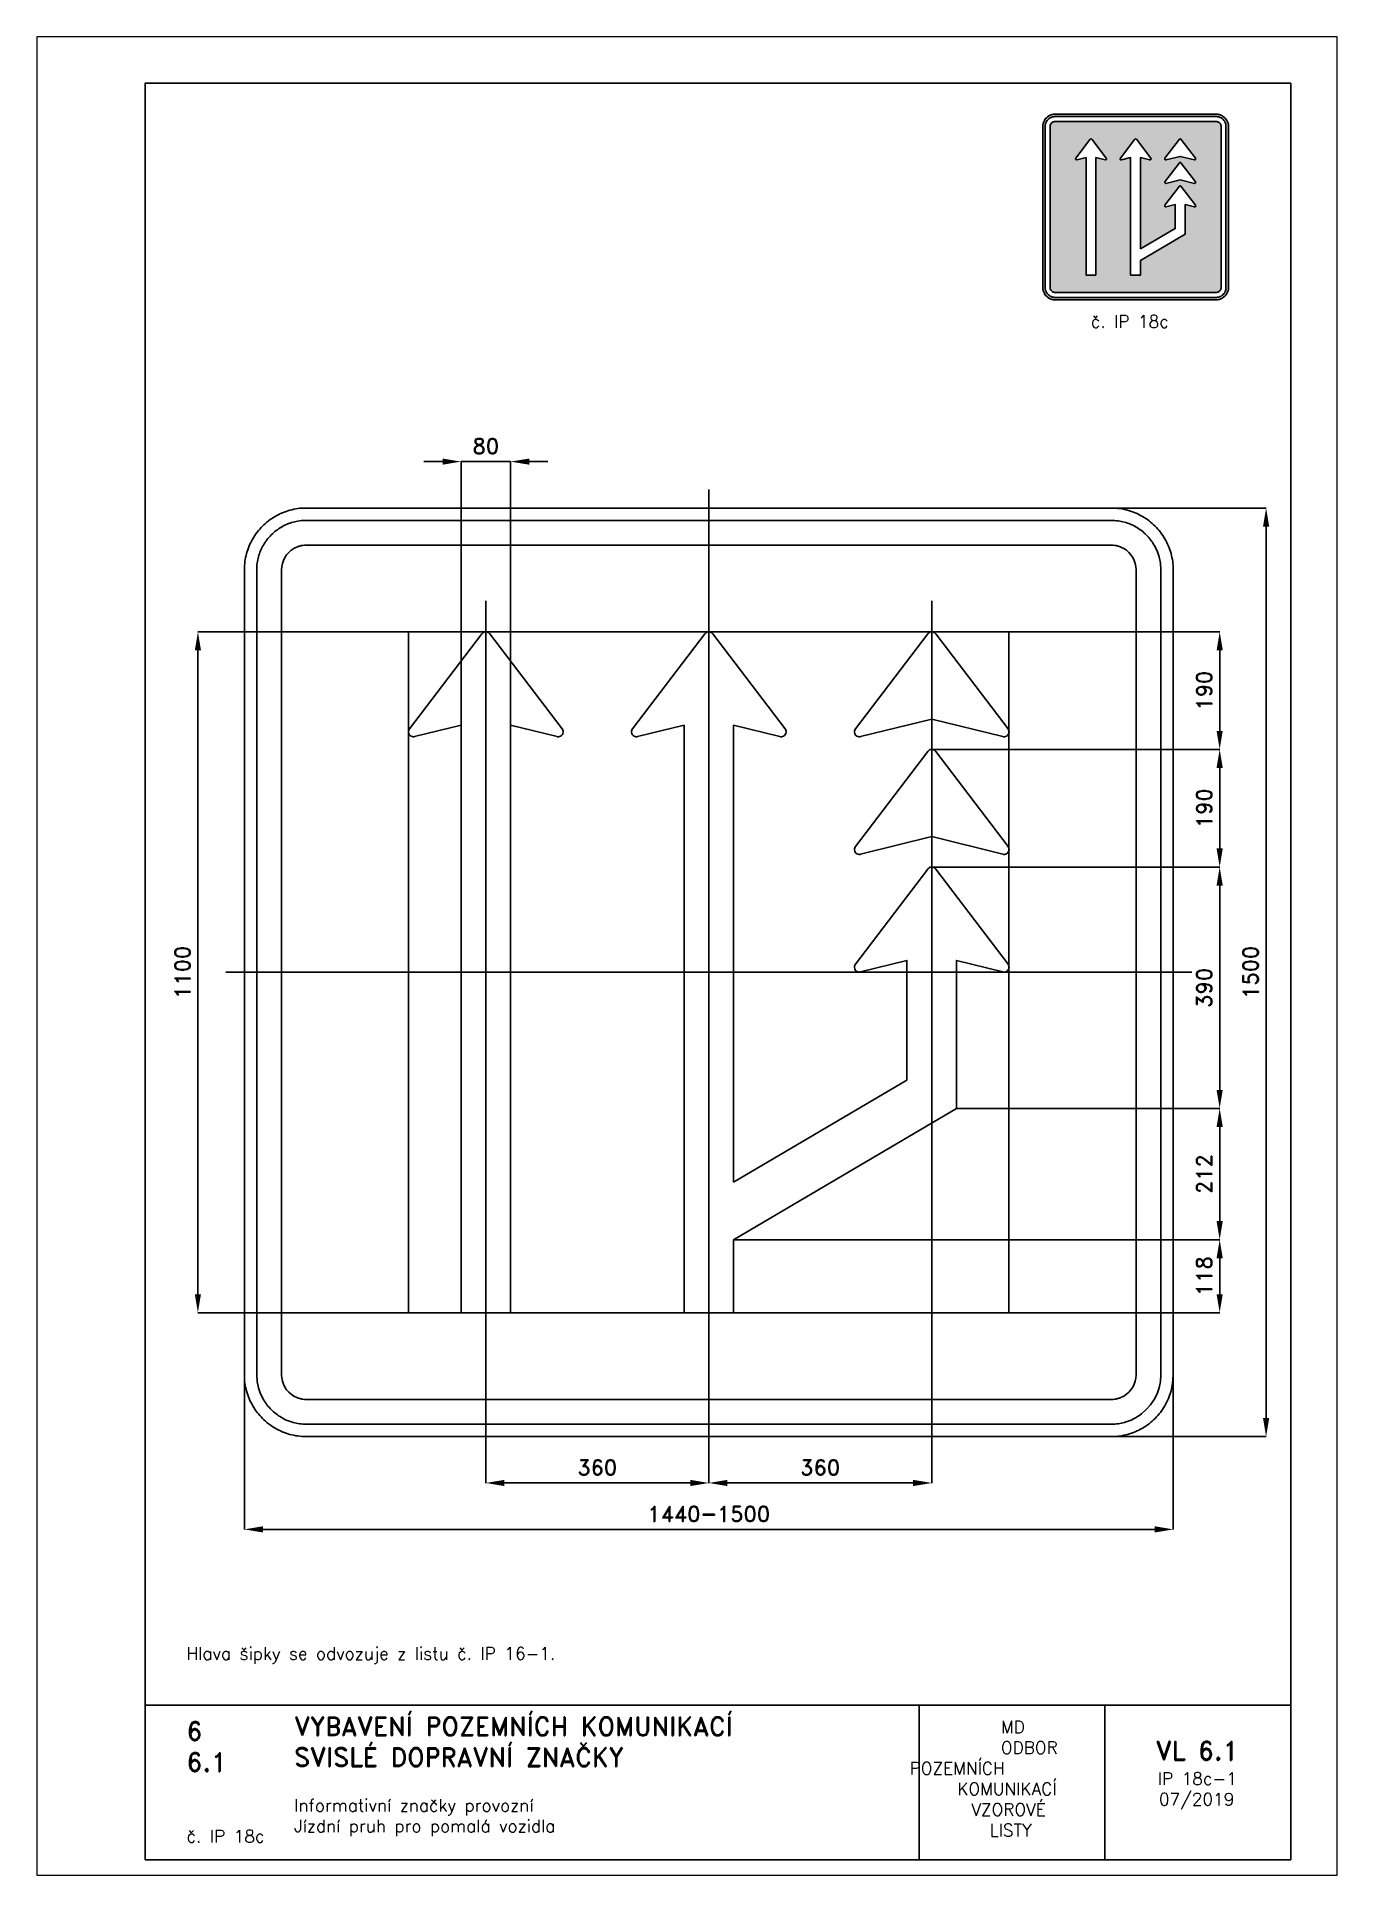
# Paper-space layout 'IP 18c-1' of a CAD drawing. Header units: millimetres. Extents: x 0 to 210, y 0 to 297.
# The model-space entities are those that its viewports show. They can reach past a viewport. Long polylines and large blocks are cut down to what shows.
import ezdxf

# ---------------------------------------------------------------- set-up
doc = ezdxf.new("R2010")
doc.units = ezdxf.units.MM
doc.header["$LTSCALE"] = 5
doc.linetypes.add('ČERCHOVANÁX2', pattern=[2, 1, -0.5, 0, -0.5])
doc.linetypes.add('ČÁRKOVANÁX2', pattern=[1.5, 1, -0.5])
for name, color, linetype in [('Kóty', 2, 'Continuous'), ('Rozpiska', 7, 'Continuous'), ('Značka', 7, 'Continuous')]:
    doc.layers.add(name, color=color, linetype=linetype)
doc.layers.add('Rámeček', color=6, linetype='Continuous', plot=False)
doc.styles.get("Standard").update_dxf_attribs({"font": 'romand.shx', "height": 25})
doc.dimstyles.get("Standard").update_dxf_attribs({"dimtxt": 25, "dimasz": 30, "dimexe": 0.18, "dimexo": 0.0625, "dimgap": 12.5, "dimtad": 1, "dimdec": 0, "dimzin": 0, "dimdsep": 46, "dimtxsty": 'Standard', "dimcen": 0.09, "dimadec": 0, "dimazin": 0, "dimtfac": 1, "dimtdec": 0, "dimtofl": 0, "dimtmove": 0, "dimatfit": 3, "dimfxl": 1, "dimtolj": 1, "dimtzin": 0, "dimarcsym": 0})

psp = doc.layouts.new('IP 18c-1')

# ---------------------------------------------------------------- texts
at = {"layer": 'Rozpiska', "color": 7, "attachment_point": 1}
for s, width, gutter_width, heights, insert, char_height in [('\\pi7.7619;č. IP 18c', 30, 125, [0], (162.44, 252), 2), ('\\P{\\H1.83333x; }\\PHlava šipky se odvozuje z listu č. IP 16-1.{\\H1.55556x; }', 155.5011, 100, [0], (24.17, 43.49), 2), ('6', 149.0422, 100, [0], (24.17, 24.77), 3), ('{\\C6;VYBAVENÍ POZEMNÍCH KOMUNIKACÍ\\P}SVISLÉ DOPRAVNÍ ZNAČKY{\\H1.34524x; }', 149.0422, 100, [0], (41.56, 25.56), 3), ('\\pi14.7414;{\\C6;MD\\P\\pi2.36044;}ODBOR POZEMNÍCH{\\H1.57143x; }\\P\\pi7.69378;KOMUNIKACÍ{\\H1.5x; }\\P\\pi9.97949;{\\C6;VZOROVÉ\\H1.47619x; \\H0.67742x;\\P\\pi12.93187;LISTY\\H1.26984x; }', 33.1018, 100, [0], (140.95, 24.95), 2), ('\\pi1.03113;{\\H1.5x;\\C6;VL 6.1\\P\\pi1.36443;\\H0.66667x;IP 18c-1\\H1.66666x; \\H0.6x;\\P\\pi1.5549;07/2019\\H1.80159x; }', 16.0623, 100, [0], (179.66, 21.61), 2), ('6.1', 149.0422, 100, [0], (24.17, 19.78), 3), ('{\\C6;Informativní značky provozní\\P}Jízdní pruh pro pomalá vozidla{\\H1.83333x; }', 149.0422, 100, [0], (41.56, 12.29), 2), ('{\\C6;č. IP 18c}', 18.3305, 100, [2.67], (24.18, 7.3), 2)]:
    psp.add_mtext_dynamic_manual_height_columns(s, width=width, gutter_width=gutter_width, heights=heights, dxfattribs=dict(at, insert=insert, char_height=char_height))

msp = doc.modelspace()

# ---------------------------------------------------------------- blocks, each defined once
blk = doc.blocks.new('*D0')
at = {"layer": 'Defpoints', "color": 0, "transparency": 16777216}
for p in [(-360, -600), (0, -780.0625), (0, -825)]:
    blk.add_point(p, dxfattribs=at)
at = {"layer": 'Kóty', "color": 0, "lineweight": -2, "transparency": 16777216}
for p, q in [((-360, -600.0625), (-360, -825.18)), ((0, -780.125), (0, -825.18)), ((-330, -825), (-30, -825))]:
    blk.add_line(p, q, dxfattribs=at)
at = {"layer": 'Kóty', "color": 0, "transparency": 16777216}
for points in [[(-330, -820), (-330, -830), (-360, -825)], [(-30, -820), (-30, -830), (0, -825)]]:
    blk.add_solid(points, dxfattribs=at)
at = {"layer": 'Kóty', "color": 0, "transparency": 16777216, "insert": (-180, -800), "char_height": 25, "attachment_point": 5}
blk.add_mtext('\\A1;360', dxfattribs=at)
blk = doc.blocks.new('*D1')
at = {"layer": 'Defpoints', "color": 0, "transparency": 16777216}
for p in [(360, -600), (0, -780), (0, -825)]:
    blk.add_point(p, dxfattribs=at)
at = {"layer": 'Kóty', "color": 0, "lineweight": -2, "transparency": 16777216}
for p, q in [((360, -600.0625), (360, -825.18)), ((0, -780.0625), (0, -825.18)), ((330, -825), (30, -825))]:
    blk.add_line(p, q, dxfattribs=at)
at = {"layer": 'Kóty', "color": 0, "transparency": 16777216}
for points in [[(30, -820), (30, -830), (0, -825)], [(330, -820), (330, -830), (360, -825)]]:
    blk.add_solid(points, dxfattribs=at)
at = {"layer": 'Kóty', "color": 0, "transparency": 16777216, "insert": (180, -800), "char_height": 25, "attachment_point": 5}
blk.add_mtext('\\A1;360', dxfattribs=at)
blk = doc.blocks.new('*D2')
at = {"layer": 'Defpoints', "color": 0, "transparency": 16777216}
for p in [(-750, -507.4), (750, -603.9), (750, -900)]:
    blk.add_point(p, dxfattribs=at)
at = {"layer": 'Kóty', "color": 0, "lineweight": -2, "transparency": 16777216}
for p, q in [((-750, -507.5), (-750, -900.2)), ((750, -603.9), (750, -900.2)), ((-720, -900), (720, -900))]:
    blk.add_line(p, q, dxfattribs=at)
at = {"layer": 'Kóty', "color": 0, "transparency": 16777216}
for points in [[(-720, -895), (-720, -905), (-750, -900)], [(720, -895), (720, -905), (750, -900)]]:
    blk.add_solid(points, dxfattribs=at)
at = {"layer": 'Kóty', "color": 0, "transparency": 16777216, "insert": (0, -875), "char_height": 25, "attachment_point": 5}
blk.add_mtext('\\A1;1440-1500', dxfattribs=at)
blk = doc.blocks.new('*D3')
at = {"layer": 'Defpoints', "color": 0, "transparency": 16777216}
for p in [(-825, 550), (-484.79, 550), (-484.8, -550)]:
    blk.add_point(p, dxfattribs=at)
at = {"layer": 'Kóty', "color": 0, "lineweight": -2, "transparency": 16777216}
for p, q in [((-484.8525, 550), (-825.18, 550)), ((-825, -520), (-825, 520)), ((-484.8625, -550), (-825.18, -550))]:
    blk.add_line(p, q, dxfattribs=at)
at = {"layer": 'Kóty', "color": 0, "transparency": 16777216}
for points in [[(-830, 520), (-820, 520), (-825, 550)], [(-830, -520), (-820, -520), (-825, -550)]]:
    blk.add_solid(points, dxfattribs=at)
at = {"layer": 'Kóty', "color": 0, "transparency": 16777216, "insert": (-850, 0), "char_height": 25, "attachment_point": 5, "rotation": 90}
blk.add_mtext('\\A1;1100', dxfattribs=at)
blk = doc.blocks.new('*D4')
at = {"layer": 'Defpoints', "color": 0, "transparency": 16777216}
for p in [(609.8, 750), (900, 750), (613.8, -750)]:
    blk.add_point(p, dxfattribs=at)
at = {"layer": 'Kóty', "color": 0, "lineweight": -2, "transparency": 16777216}
for p, q in [((609.8, 750), (900.2, 750)), ((900, -720), (900, 720)), ((613.8, -750), (900.2, -750))]:
    blk.add_line(p, q, dxfattribs=at)
at = {"layer": 'Kóty', "color": 0, "transparency": 16777216}
for points in [[(895, 720), (905, 720), (900, 750)], [(895, -720), (905, -720), (900, -750)]]:
    blk.add_solid(points, dxfattribs=at)
at = {"layer": 'Kóty', "color": 0, "transparency": 16777216, "insert": (875, 0), "char_height": 25, "attachment_point": 5, "rotation": 90}
blk.add_mtext('\\A1;1500', dxfattribs=at)
blk = doc.blocks.new('*D5')
at = {"layer": 'Defpoints', "color": 0, "transparency": 16777216}
for p in [(-320, 825), (-400, 399.21), (-320, 399.21)]:
    blk.add_point(p, dxfattribs=at)
at = {"layer": 'Kóty', "color": 0, "lineweight": -2, "transparency": 16777216}
for p, q in [((-430, 825), (-460, 825)), ((-400, 399.2725), (-400, 825.18)), ((-320, 399.2725), (-320, 825.18)), ((-290, 825), (-260, 825))]:
    blk.add_line(p, q, dxfattribs=at)
at = {"layer": 'Kóty', "color": 0, "transparency": 16777216}
for points in [[(-430, 830), (-430, 820), (-400, 825)], [(-290, 830), (-290, 820), (-320, 825)]]:
    blk.add_solid(points, dxfattribs=at)
at = {"layer": 'Kóty', "color": 0, "transparency": 16777216, "insert": (-360, 850), "char_height": 25, "attachment_point": 5}
blk.add_mtext('\\A1;80', dxfattribs=at)
blk = doc.blocks.new('*D6')
at = {"layer": 'Defpoints', "color": 0, "transparency": 16777216}
for p in [(484.8, 550), (360, 360), (825, 360)]:
    blk.add_point(p, dxfattribs=at)
at = {"layer": 'Kóty', "color": 0, "lineweight": -2, "transparency": 16777216}
for p, q in [((484.8625, 550), (825.18, 550)), ((825, 520), (825, 390)), ((360.0625, 360), (825.18, 360))]:
    blk.add_line(p, q, dxfattribs=at)
at = {"layer": 'Kóty', "color": 0, "transparency": 16777216}
for points in [[(820, 520), (830, 520), (825, 550)], [(820, 390), (830, 390), (825, 360)]]:
    blk.add_solid(points, dxfattribs=at)
at = {"layer": 'Kóty', "color": 0, "transparency": 16777216, "insert": (800, 455), "char_height": 25, "attachment_point": 5, "rotation": 90}
blk.add_mtext('\\A1;190', dxfattribs=at)
blk = doc.blocks.new('*D7')
at = {"layer": 'Defpoints', "color": 0, "transparency": 16777216}
for p in [(410.1, 360), (360, 170), (825, 170)]:
    blk.add_point(p, dxfattribs=at)
at = {"layer": 'Kóty', "color": 0, "lineweight": -2, "transparency": 16777216}
for p, q in [((410.1, 360), (825.2, 360)), ((825, 330), (825, 200)), ((360.1, 170), (825.2, 170))]:
    blk.add_line(p, q, dxfattribs=at)
at = {"layer": 'Kóty', "color": 0, "transparency": 16777216}
for points in [[(820, 330), (830, 330), (825, 360)], [(820, 200), (830, 200), (825, 170)]]:
    blk.add_solid(points, dxfattribs=at)
at = {"layer": 'Kóty', "color": 0, "transparency": 16777216, "insert": (800, 265), "char_height": 25, "attachment_point": 5, "rotation": 90}
blk.add_mtext('\\A1;190', dxfattribs=at)
blk = doc.blocks.new('*D8')
at = {"layer": 'Defpoints', "color": 0, "transparency": 16777216}
for p in [(433.3, 170), (400.1, -220), (825, -220)]:
    blk.add_point(p, dxfattribs=at)
at = {"layer": 'Kóty', "color": 0, "lineweight": -2, "transparency": 16777216}
for p, q in [((433.4, 170), (825.2, 170)), ((825, 140), (825, -190)), ((400.1, -220), (825.2, -220))]:
    blk.add_line(p, q, dxfattribs=at)
at = {"layer": 'Kóty', "color": 0, "transparency": 16777216}
for points in [[(820, 140), (830, 140), (825, 170)], [(820, -190), (830, -190), (825, -220)]]:
    blk.add_solid(points, dxfattribs=at)
at = {"layer": 'Kóty', "color": 0, "transparency": 16777216, "insert": (800, -25), "char_height": 25, "attachment_point": 5, "rotation": 90}
blk.add_mtext('\\A1;390', dxfattribs=at)
blk = doc.blocks.new('*D9')
at = {"layer": 'Defpoints', "color": 0, "transparency": 16777216}
for p in [(400, -220), (40, -432), (825, -432)]:
    blk.add_point(p, dxfattribs=at)
at = {"layer": 'Kóty', "color": 0, "lineweight": -2, "transparency": 16777216}
for p, q in [((400.0625, -220), (825.18, -220)), ((825, -250), (825, -402)), ((40.0625, -432), (825.18, -432))]:
    blk.add_line(p, q, dxfattribs=at)
at = {"layer": 'Kóty', "color": 0, "transparency": 16777216}
for points in [[(820, -250), (830, -250), (825, -220)], [(820, -402), (830, -402), (825, -432)]]:
    blk.add_solid(points, dxfattribs=at)
at = {"layer": 'Kóty', "color": 0, "transparency": 16777216, "insert": (800, -326), "char_height": 25, "attachment_point": 5, "rotation": 90}
blk.add_mtext('\\A1;212', dxfattribs=at)
blk = doc.blocks.new('*D10')
at = {"layer": 'Defpoints', "color": 0, "transparency": 16777216}
for p in [(40.0625, -432), (825, -432), (484.8, -550)]:
    blk.add_point(p, dxfattribs=at)
at = {"layer": 'Kóty', "color": 0, "lineweight": -2, "transparency": 16777216}
for p, q in [((40.125, -432), (825.18, -432)), ((825, -520), (825, -462)), ((484.8625, -550), (825.18, -550))]:
    blk.add_line(p, q, dxfattribs=at)
at = {"layer": 'Kóty', "color": 0, "transparency": 16777216}
for points in [[(820, -462), (830, -462), (825, -432)], [(820, -520), (830, -520), (825, -550)]]:
    blk.add_solid(points, dxfattribs=at)
at = {"layer": 'Kóty', "color": 0, "transparency": 16777216, "insert": (800, -491), "char_height": 25, "attachment_point": 5, "rotation": 90}
blk.add_mtext('\\A1;118', dxfattribs=at)

# ---------------------------------------------------------------- dimensions: what is measured, and where the dimension line sits
at = {"layer": 'Kóty'}
for base, p1, p2, picture, middle in [((-320, 825), (-400, 399.21), (-320, 399.21), '*D5', (-360, 850)), ((0, -825), (-360, -600), (0, -780.0625), '*D0', (-180, -800)), ((0, -825), (360, -600), (0, -780), '*D1', (180, -800))]:
    dim = msp.add_linear_dim(base=base, p1=p1, p2=p2, dimstyle='Standard', dxfattribs=at)
    dim.commit()
    dim.dimension.update_dxf_attribs({"geometry": picture, "text_midpoint": middle})
for base, p1, p2, picture, middle in [((900, 750), (613.7639, -750), (609.7605, 750), '*D4', (875, 0)), ((-825, 550), (-484.8, -550), (-484.79, 550), '*D3', (-850, 0)), ((825, 360), (484.8, 550), (360, 360), '*D6', (800, 455)), ((825, 170), (410.0766, 360), (360, 170), '*D7', (800, 265)), ((825, -220), (433.2947, 170), (400.0625, -220), '*D8', (800, -25)), ((825, -432), (400, -220), (40, -432), '*D9', (800, -326)), ((825, -432), (484.8, -550), (40.0625, -432), '*D10', (800, -491))]:
    dim = msp.add_linear_dim(base=base, p1=p1, p2=p2, angle=90, dimstyle='Standard', dxfattribs=at)
    dim.commit()
    dim.dimension.update_dxf_attribs({"geometry": picture, "text_midpoint": middle})
dim = msp.add_linear_dim(base=(750, -900), p1=(-750, -507.4144), p2=(750, -603.8615), text='1440-1500', dimstyle='Standard', dxfattribs=at)
dim.commit()
dim.dimension.update_dxf_attribs({"geometry": '*D2', "text_midpoint": (0, -875)})

# ---------------------------------------------------------------- linework, layer by layer
at = {"layer": 'Kóty'}
msp.add_lwpolyline([(-400, 825), (-320, 825)], dxfattribs=at)
at = {"layer": 'Značka', "color": 6, "linetype": 'ČERCHOVANÁX2', "ltscale": 5}
for points in [[(0, -780), (0, 780)], [(-360, -600), (-360, 600)], [(360, -600), (360, 600)], [(780, 0), (-780, 0)]]:
    msp.add_lwpolyline(points, dxfattribs=at)
at = {"layer": 'Značka', "color": 5}
for points in [[(-650, -750), (-650.39, -749.9988), (-650.79, -749.9969, -0.032183), (-663.7, -749.0925, -0.0354395), (-676.39, -746.4557, -0.036257), (-688.66, -742.3068, -0.0344302), (-700.23, -736.4713, -0.0337135), (-711, -729.2849, -0.034097), (-720.71, -720.7107, -0.0342145), (-729.29, -711.0064, -0.0342268), (-736.47, -700.2266, -0.0340428), (-742.27, -688.6512, -0.0334252), (-746.46, -676.3873, -0.0341747), (-749.14, -663.6918, -0.0367361), (-750, -650.785), (-750, -650.393), (-750, -650), (-750, 650), (-750, 650.39), (-750, 650.79, -0.0321975), (-749.09, 663.7, -0.0354674), (-746.46, 676.39, -0.0363203), (-742.31, 688.66, -0.0344709), (-736.47, 700.23, -0.0337211), (-729.29, 711, -0.0340992), (-720.71, 720.71, -0.0342018), (-711.01, 729.29, -0.0342246), (-700.23, 736.47, -0.0340515), (-688.65, 742.27, -0.0334153), (-676.39, 746.46, -0.0341236), (-663.69, 749.14, -0.0367442), (-650.79, 750), (-650.39, 750), (-650, 750), (650, 750), (650.39, 750), (650.79, 750, -0.0321821), (663.7, 749.09, -0.0354474), (676.39, 746.46, -0.0362719), (688.66, 742.31, -0.0344334), (700.23, 736.47, -0.0337229), (711, 729.28, -0.0340912), (720.71, 720.71, -0.0342207), (729.29, 711.01, -0.0342246), (736.47, 700.23, -0.0340384), (742.27, 688.65, -0.0334249), (746.46, 676.39, -0.034173), (749.14, 663.69, -0.0367364), (750, 650.79), (750, 650.39), (750, 650), (750, -650), (750, -650.393), (750, -650.785), (749.09, -663.6978), (746.46, -676.3873), (742.31, -688.6591), (736.47, -700.2266), (729.28, -711.0042, -0.0341063), (720.71, -720.7107, -0.0342027), (711.01, -729.2931, -0.034227), (700.23, -736.4713, -0.0340442), (688.65, -742.2651, -0.0334113), (676.39, -746.4557, -0.0341218), (663.69, -749.1355, -0.0367434), (650.79, -749.9969), (650.39, -749.9989), (650, -750), (-650, -750)], [(-650, -730), (-650.31, -729.9991), (-650.63, -729.9975, -0.0321839), (-660.96, -729.274, -0.035448), (-671.11, -727.1646, -0.0362817), (-680.93, -723.8454, -0.0344216), (-690.18, -719.1771, -0.0337453), (-698.8, -713.4279, -0.0341022), (-706.57, -706.5685, -0.034186), (-713.43, -698.8051, -0.0342028), (-719.18, -690.1812), (-723.81, -680.921), (-727.16, -671.1098), (-729.31, -660.9534), (-730, -650.628), (-730, -650.314), (-730, -650), (-730, 650), (-730, 650.31), (-730, 650.63, -0.0321794), (-729.27, 660.96, -0.0354889), (-727.16, 671.11, -0.0362814), (-723.85, 680.93, -0.0344198), (-719.18, 690.18, -0.033728), (-713.43, 698.8, -0.0340731), (-706.57, 706.57, -0.0342387), (-698.81, 713.43, -0.0341991), (-690.18, 719.18, -0.0340344), (-680.92, 723.81, -0.0334143), (-671.11, 727.16, -0.0341236), (-660.95, 729.31, -0.0367402), (-650.63, 730), (-650.31, 730), (-650, 730), (650, 730), (650.31, 730), (650.63, 730, -0.032183), (660.96, 729.27, -0.0354467), (671.11, 727.16, -0.0362744), (680.93, 723.85, -0.0344144), (690.18, 719.18, -0.033745), (698.8, 713.43, -0.0340968), (706.57, 706.57, -0.0341871), (713.43, 698.81, -0.0342063), (719.18, 690.18), (723.81, 680.92), (727.16, 671.11), (729.31, 660.95), (730, 650.63), (730, 650.31), (730, 650), (730, -650), (730, -650.314), (730, -650.628), (729.27, -660.9582), (727.16, -671.1098), (723.85, -680.9273), (719.18, -690.1812), (713.43, -698.8034), (706.57, -706.5685), (698.81, -713.4345, -0.0342057), (690.18, -719.1771, -0.0340314), (680.92, -723.8121, -0.0334215), (671.11, -727.1646, -0.0341218), (660.95, -729.3084, -0.0367439), (650.63, -729.9975), (650.31, -729.9991), (650, -730), (-650, -730)], [(-650, -690), (650, -690), (650.16, -689.9995), (650.31, -689.9988, 0.0321848), (655.48, -689.637, 0.0354594), (660.55, -688.5823, 0.0362767), (665.46, -686.9227), (670.09, -684.5885), (674.4, -681.714), (678.28, -678.2843), (681.72, -674.4026), (684.59, -670.0906), (686.91, -665.4605), (688.58, -660.5549), (689.65, -655.4767), (690, -650.314), (690, -650.157), (690, -650), (690, 650), (690, 650.16), (690, 650.31), (689.64, 655.48), (688.58, 660.55), (686.92, 665.46), (684.59, 670.09), (681.71, 674.4), (678.28, 678.28), (674.4, 681.72), (670.09, 684.59), (665.46, 686.91, 0.0334086), (660.55, 688.58, 0.0341855), (655.48, 689.65, 0.0367465), (650.31, 690), (650.16, 690), (650, 690), (-650, 690), (-650.16, 690), (-650.31, 690, 0.0321848), (-655.48, 689.64, 0.0354579), (-660.55, 688.58, 0.0362712), (-665.46, 686.92, 0.0343823), (-670.09, 684.59, 0.0336505), (-674.4, 681.71), (-678.28, 678.28), (-681.72, 674.4), (-684.59, 670.09), (-686.91, 665.46), (-688.58, 660.55), (-689.65, 655.48), (-690, 650.31), (-690, 650.16), (-690, 650), (-690, -650), (-690, -650.157), (-690, -650.314), (-689.64, -655.4791), (-688.58, -660.5549), (-686.92, -665.4636), (-684.59, -670.0906), (-681.71, -674.4017), (-678.28, -678.2843), (-674.4, -681.7172), (-670.09, -684.5885), (-665.46, -686.9061, 0.0334044), (-660.55, -688.5823, 0.0341611), (-655.48, -689.6542, 0.0367494), (-650.31, -689.9988), (-650.16, -689.9996), (-650, -690)], [(-320, -550), (-400, -550), (-400, 375.21), (-400, 399.21), (-475, 380.66), (-475.4, 380.58), (-475.7, 380.51), (-477.3, 380.43), (-478.9, 380.68), (-480.7, 381.38), (-482.3, 382.54), (-483.6, 384.03), (-484.4, 385.8), (-484.9, 387.72), (-484.8, 389.68), (-484.4, 391.22), (-483.7, 392.62), (-483.5, 392.95), (-483.3, 393.27), (-366.4, 546.85), (-366.1, 547.13), (-365.9, 547.41), (-364.8, 548.4), (-363.6, 549.17), (-361.8, 549.8), (-360, 550, -0.0609936), (-358.2, 549.8), (-356.4, 549.17), (-355.2, 548.41), (-354.1, 547.41), (-353.9, 547.13), (-353.6, 546.85), (-236.7, 393.27), (-236.5, 392.95), (-236.3, 392.62), (-235.6, 391.21), (-235.2, 389.68), (-235.1, 387.72), (-235.6, 385.8), (-236.4, 384.03), (-237.7, 382.54), (-239.3, 381.39), (-241.1, 380.68), (-242.7, 380.42, -0.0574543), (-244.3, 380.51), (-244.6, 380.58), (-245, 380.66), (-320, 399.21), (-320, 375.21), (-320, -550)], [(40, -339.159), (320, -174.27), (320, -4.791), (320, 19.209), (245, 0.661), (244.6, 0.58), (244.3, 0.51), (242.7, 0.428), (241.1, 0.676), (239.3, 1.381), (237.7, 2.535), (236.4, 4.027), (235.6, 5.797), (235.1, 7.716), (235.2, 9.684), (235.6, 11.219), (236.3, 12.622), (236.5, 12.951), (236.7, 13.272), (353.6, 166.845), (353.9, 167.13), (354.1, 167.41), (355.2, 168.401), (356.4, 169.168), (358.2, 169.802), (360, 170, -0.0609936), (361.8, 169.799), (363.6, 169.168), (364.8, 168.406), (365.9, 167.41), (366.1, 167.131), (366.4, 166.845), (483.3, 13.272), (483.5, 12.95), (483.7, 12.622), (484.4, 11.214), (484.8, 9.684), (484.9, 7.718), (484.4, 5.797), (483.6, 4.026), (482.3, 2.535), (480.7, 1.386), (478.9, 0.676), (477.3, 0.42, -0.0574932), (475.7, 0.51), (475.4, 0.58), (475, 0.661), (400, 19.209), (400, -4.791), (400, -220), (40, -432), (40, -550), (-40, -550), (-40, 375.21), (-40, 399.21), (-115, 380.66), (-115.4, 380.58), (-115.7, 380.51), (-117.3, 380.43), (-118.9, 380.68), (-120.7, 381.38), (-122.3, 382.54), (-123.6, 384.03), (-124.4, 385.8), (-124.9, 387.72), (-124.8, 389.68), (-124.4, 391.22), (-123.7, 392.62), (-123.5, 392.95), (-123.3, 393.27), (-6.4, 546.85), (-6.1, 547.13), (-5.9, 547.41), (-4.8, 548.4), (-3.6, 549.17), (-1.8, 549.8), (0, 550, -0.0609936), (1.8, 549.8), (3.6, 549.17), (4.8, 548.41), (5.9, 547.41), (6.1, 547.13), (6.4, 546.85), (123.3, 393.27), (123.5, 392.95), (123.7, 392.62), (124.4, 391.21), (124.8, 389.68), (124.9, 387.72), (124.4, 385.8), (123.6, 384.03), (122.3, 382.54), (120.7, 381.39), (118.9, 380.68), (117.3, 380.42, -0.0574543), (115.7, 380.51), (115.4, 380.58), (115, 380.66), (40, 399.21), (40, 375.21), (40, -339.159)], [(475, 380.66), (475.4, 380.58), (475.7, 380.51), (477.3, 380.43), (478.9, 380.68), (480.7, 381.38), (482.3, 382.54), (483.6, 384.03), (484.4, 385.8), (484.9, 387.72), (484.8, 389.68), (484.4, 391.22), (483.7, 392.62), (483.5, 392.95), (483.3, 393.27), (366.4, 546.85), (366.1, 547.13), (365.9, 547.41), (364.8, 548.4), (363.6, 549.17), (361.8, 549.8), (360, 550, 0.0609936), (358.2, 549.8), (356.4, 549.17), (355.2, 548.41), (354.1, 547.41), (353.9, 547.13), (353.6, 546.85), (236.7, 393.27), (236.5, 392.95), (236.3, 392.62), (235.6, 391.21), (235.2, 389.68), (235.1, 387.72), (235.6, 385.8), (236.4, 384.03), (237.7, 382.54), (239.3, 381.39), (241.1, 380.68), (242.7, 380.42, 0.0574543), (244.3, 380.51), (244.6, 380.58), (245, 380.66), (360, 409.11), (475, 380.66)], [(475, 190.661), (475.4, 190.58), (475.7, 190.51), (477.3, 190.428), (478.9, 190.676), (480.7, 191.381), (482.3, 192.535), (483.6, 194.027), (484.4, 195.797), (484.9, 197.716), (484.8, 199.684), (484.4, 201.219), (483.7, 202.622), (483.5, 202.951), (483.3, 203.272), (366.4, 356.85), (366.1, 357.13), (365.9, 357.41), (364.8, 358.4), (363.6, 359.17), (361.8, 359.8), (360, 360, 0.0609936), (358.2, 359.8), (356.4, 359.17), (355.2, 358.41), (354.1, 357.41), (353.9, 357.13), (353.6, 356.85), (236.7, 203.272), (236.5, 202.95), (236.3, 202.622), (235.6, 201.214), (235.2, 199.684), (235.1, 197.718), (235.6, 195.797), (236.4, 194.026), (237.7, 192.535), (239.3, 191.386), (241.1, 190.676), (242.7, 190.42, 0.0574932), (244.3, 190.51), (244.6, 190.58), (245, 190.661), (360, 219.106), (475, 190.661)]]:
    msp.add_lwpolyline(points, format="xyb", dxfattribs=at)
at = {"layer": 'Značka', "color": 6, "linetype": 'ČÁRKOVANÁX2', "ltscale": 2.5}
msp.add_lwpolyline([(-484.8, -550), (-484.8, 550), (484.8, 550), (484.8, -550), (-484.8, -550)], dxfattribs=at)

msp.set_redraw_order([(e.dxf.handle, doc.entitydb.next_handle()) for e in msp.query("TEXT MTEXT ATTDEF DIMENSION ARC_DIMENSION")])  # texts and dimensions are drawn at this point

# ---------------------------------------------------------------- hatches: boundary and pattern name
h = psp.add_hatch(color=170)
h.dxf.hatch_style = 1
edge = h.paths.add_edge_path(flags=0)
edge.add_line((186.94, 273.31), (186.95, 273.31))
edge.add_line((186.95, 273.31), (186.96, 273.31))
edge.add_line((186.96, 273.31), (186.99, 273.31))
edge.add_line((186.99, 273.31), (187.02, 273.31))
edge.add_line((187.02, 273.31), (187.06, 273.33))
edge.add_line((187.06, 273.33), (187.09, 273.35))
edge.add_line((187.09, 273.35), (187.12, 273.38))
edge.add_line((187.12, 273.38), (187.13, 273.42))
edge.add_line((187.13, 273.42), (187.14, 273.45))
edge.add_line((187.14, 273.45), (187.14, 273.49))
edge.add_line((187.14, 273.49), (187.13, 273.52))
edge.add_line((187.13, 273.52), (187.12, 273.55))
edge.add_line((187.12, 273.55), (187.11, 273.56))
edge.add_line((187.11, 273.56), (187.11, 273.57))
edge.add_line((187.11, 273.57), (184.77, 276.64))
edge.add_line((184.77, 276.64), (184.77, 276.64))
edge.add_line((184.77, 276.64), (184.76, 276.65))
edge.add_line((184.76, 276.65), (184.74, 276.67))
edge.add_line((184.74, 276.67), (184.72, 276.68))
edge.add_line((184.72, 276.68), (184.68, 276.7))
edge.add_line((184.68, 276.7), (184.64, 276.7))
edge.add_arc((184.64, 276.55), 0.149, 89.3595, 103.3209)
edge.add_line((184.61, 276.7), (184.57, 276.68))
edge.add_line((184.57, 276.68), (184.55, 276.67))
edge.add_line((184.55, 276.67), (184.53, 276.65))
edge.add_line((184.53, 276.65), (184.52, 276.64))
edge.add_line((184.52, 276.64), (184.52, 276.64))
edge.add_line((184.52, 276.64), (182.18, 273.57))
edge.add_line((182.18, 273.57), (182.17, 273.56))
edge.add_line((182.17, 273.56), (182.17, 273.55))
edge.add_line((182.17, 273.55), (182.16, 273.52))
edge.add_line((182.16, 273.52), (182.15, 273.49))
edge.add_line((182.15, 273.49), (182.15, 273.45))
edge.add_line((182.15, 273.45), (182.16, 273.42))
edge.add_line((182.16, 273.42), (182.17, 273.38))
edge.add_line((182.17, 273.38), (182.2, 273.35))
edge.add_line((182.2, 273.35), (182.23, 273.33))
edge.add_line((182.23, 273.33), (182.27, 273.31))
edge.add_line((182.27, 273.31), (182.3, 273.31))
edge.add_arc((182.31, 273.45), 0.14, 266.6385, 279.8005)
edge.add_line((182.33, 273.31), (182.34, 273.31))
edge.add_line((182.34, 273.31), (182.34, 273.31))
edge.add_line((182.34, 273.31), (184.64, 273.88))
edge.add_line((184.64, 273.88), (186.94, 273.31))
edge = h.paths.add_edge_path(flags=0)
edge.add_line((186.94, 277.11), (186.95, 277.11))
edge.add_line((186.95, 277.11), (186.96, 277.11))
edge.add_line((186.96, 277.11), (186.99, 277.11))
edge.add_line((186.99, 277.11), (187.02, 277.11))
edge.add_line((187.02, 277.11), (187.06, 277.13))
edge.add_line((187.06, 277.13), (187.09, 277.15))
edge.add_line((187.09, 277.15), (187.12, 277.18))
edge.add_line((187.12, 277.18), (187.13, 277.22))
edge.add_line((187.13, 277.22), (187.14, 277.25))
edge.add_line((187.14, 277.25), (187.14, 277.29))
edge.add_line((187.14, 277.29), (187.13, 277.32))
edge.add_line((187.13, 277.32), (187.12, 277.35))
edge.add_line((187.12, 277.35), (187.11, 277.36))
edge.add_line((187.11, 277.36), (187.11, 277.37))
edge.add_line((187.11, 277.37), (184.77, 280.44))
edge.add_line((184.77, 280.44), (184.77, 280.44))
edge.add_line((184.77, 280.44), (184.76, 280.45))
edge.add_line((184.76, 280.45), (184.74, 280.47))
edge.add_line((184.74, 280.47), (184.72, 280.48))
edge.add_line((184.72, 280.48), (184.68, 280.5))
edge.add_line((184.68, 280.5), (184.64, 280.5))
edge.add_arc((184.64, 280.35), 0.149, 89.3595, 103.3209)
edge.add_line((184.61, 280.5), (184.57, 280.48))
edge.add_line((184.57, 280.48), (184.55, 280.47))
edge.add_line((184.55, 280.47), (184.53, 280.45))
edge.add_line((184.53, 280.45), (184.52, 280.44))
edge.add_line((184.52, 280.44), (184.52, 280.44))
edge.add_line((184.52, 280.44), (182.18, 277.37))
edge.add_line((182.18, 277.37), (182.17, 277.36))
edge.add_line((182.17, 277.36), (182.17, 277.35))
edge.add_line((182.17, 277.35), (182.16, 277.32))
edge.add_line((182.16, 277.32), (182.15, 277.29))
edge.add_line((182.15, 277.29), (182.15, 277.25))
edge.add_line((182.15, 277.25), (182.16, 277.22))
edge.add_line((182.16, 277.22), (182.17, 277.18))
edge.add_line((182.17, 277.18), (182.2, 277.15))
edge.add_line((182.2, 277.15), (182.23, 277.13))
edge.add_line((182.23, 277.13), (182.27, 277.11))
edge.add_line((182.27, 277.11), (182.3, 277.11))
edge.add_arc((182.31, 277.25), 0.14, 266.6429, 279.796)
edge.add_line((182.33, 277.11), (182.34, 277.11))
edge.add_line((182.34, 277.11), (182.34, 277.11))
edge.add_line((182.34, 277.11), (184.64, 277.68))
edge.add_line((184.64, 277.68), (186.94, 277.11))
edge = h.paths.add_edge_path(flags=0)
edge.add_line((178.24, 262.72), (183.84, 266.01))
edge.add_line((183.84, 266.01), (183.84, 269.4))
edge.add_line((183.84, 269.4), (183.84, 269.88))
edge.add_line((183.84, 269.88), (182.34, 269.51))
edge.add_line((182.34, 269.51), (182.34, 269.51))
edge.add_line((182.34, 269.51), (182.33, 269.51))
edge.add_line((182.33, 269.51), (182.3, 269.51))
edge.add_line((182.3, 269.51), (182.27, 269.51))
edge.add_line((182.27, 269.51), (182.23, 269.53))
edge.add_line((182.23, 269.53), (182.2, 269.55))
edge.add_line((182.2, 269.55), (182.17, 269.58))
edge.add_line((182.17, 269.58), (182.16, 269.62))
edge.add_line((182.16, 269.62), (182.15, 269.65))
edge.add_line((182.15, 269.65), (182.15, 269.69))
edge.add_line((182.15, 269.69), (182.16, 269.72))
edge.add_line((182.16, 269.72), (182.17, 269.75))
edge.add_line((182.17, 269.75), (182.17, 269.76))
edge.add_line((182.17, 269.76), (182.18, 269.77))
edge.add_line((182.18, 269.77), (184.52, 272.84))
edge.add_line((184.52, 272.84), (184.52, 272.84))
edge.add_line((184.52, 272.84), (184.53, 272.85))
edge.add_line((184.53, 272.85), (184.55, 272.87))
edge.add_line((184.55, 272.87), (184.57, 272.88))
edge.add_line((184.57, 272.88), (184.61, 272.9))
edge.add_line((184.61, 272.9), (184.64, 272.9))
edge.add_arc((184.64, 272.75), 0.149, 76.6477, 90.6091, ccw=False)
edge.add_line((184.68, 272.9), (184.72, 272.88))
edge.add_line((184.72, 272.88), (184.74, 272.87))
edge.add_line((184.74, 272.87), (184.76, 272.85))
edge.add_line((184.76, 272.85), (184.77, 272.84))
edge.add_line((184.77, 272.84), (184.77, 272.84))
edge.add_line((184.77, 272.84), (187.11, 269.77))
edge.add_line((187.11, 269.77), (187.11, 269.76))
edge.add_line((187.11, 269.76), (187.12, 269.75))
edge.add_line((187.12, 269.75), (187.13, 269.72))
edge.add_line((187.13, 269.72), (187.14, 269.69))
edge.add_line((187.14, 269.69), (187.14, 269.65))
edge.add_line((187.14, 269.65), (187.13, 269.62))
edge.add_line((187.13, 269.62), (187.12, 269.58))
edge.add_line((187.12, 269.58), (187.09, 269.55))
edge.add_line((187.09, 269.55), (187.06, 269.53))
edge.add_line((187.06, 269.53), (187.02, 269.51))
edge.add_line((187.02, 269.51), (186.99, 269.51))
edge.add_arc((186.98, 269.65), 0.14, 260.1995, 273.3615, ccw=False)
edge.add_line((186.96, 269.51), (186.95, 269.51))
edge.add_line((186.95, 269.51), (186.94, 269.51))
edge.add_line((186.94, 269.51), (185.44, 269.88))
edge.add_line((185.44, 269.88), (185.44, 269.4))
edge.add_line((185.44, 269.4), (185.44, 265.1))
edge.add_line((185.44, 265.1), (178.24, 260.86))
edge.add_line((178.24, 260.86), (178.24, 258.5))
edge.add_line((178.24, 258.5), (176.64, 258.5))
edge.add_line((176.64, 258.5), (176.64, 277))
edge.add_line((176.64, 277), (176.64, 277.48))
edge.add_line((176.64, 277.48), (175.14, 277.11))
edge.add_line((175.14, 277.11), (175.14, 277.11))
edge.add_line((175.14, 277.11), (175.13, 277.11))
edge.add_line((175.13, 277.11), (175.1, 277.11))
edge.add_line((175.1, 277.11), (175.07, 277.11))
edge.add_line((175.07, 277.11), (175.03, 277.13))
edge.add_line((175.03, 277.13), (175, 277.15))
edge.add_line((175, 277.15), (174.97, 277.18))
edge.add_line((174.97, 277.18), (174.96, 277.22))
edge.add_line((174.96, 277.22), (174.95, 277.25))
edge.add_line((174.95, 277.25), (174.95, 277.29))
edge.add_line((174.95, 277.29), (174.96, 277.32))
edge.add_line((174.96, 277.32), (174.97, 277.35))
edge.add_line((174.97, 277.35), (174.97, 277.36))
edge.add_line((174.97, 277.36), (174.98, 277.37))
edge.add_line((174.98, 277.37), (177.32, 280.44))
edge.add_line((177.32, 280.44), (177.32, 280.44))
edge.add_line((177.32, 280.44), (177.33, 280.45))
edge.add_line((177.33, 280.45), (177.35, 280.47))
edge.add_line((177.35, 280.47), (177.37, 280.48))
edge.add_line((177.37, 280.48), (177.41, 280.5))
edge.add_line((177.41, 280.5), (177.44, 280.5))
edge.add_arc((177.44, 280.35), 0.149, 76.6791, 90.6405, ccw=False)
edge.add_line((177.48, 280.5), (177.52, 280.48))
edge.add_line((177.52, 280.48), (177.54, 280.47))
edge.add_line((177.54, 280.47), (177.56, 280.45))
edge.add_line((177.56, 280.45), (177.57, 280.44))
edge.add_line((177.57, 280.44), (177.57, 280.44))
edge.add_line((177.57, 280.44), (179.91, 277.37))
edge.add_line((179.91, 277.37), (179.91, 277.36))
edge.add_line((179.91, 277.36), (179.92, 277.35))
edge.add_line((179.92, 277.35), (179.93, 277.32))
edge.add_line((179.93, 277.32), (179.94, 277.29))
edge.add_line((179.94, 277.29), (179.94, 277.25))
edge.add_line((179.94, 277.25), (179.93, 277.22))
edge.add_line((179.93, 277.22), (179.92, 277.18))
edge.add_line((179.92, 277.18), (179.89, 277.15))
edge.add_line((179.89, 277.15), (179.86, 277.13))
edge.add_line((179.86, 277.13), (179.82, 277.11))
edge.add_line((179.82, 277.11), (179.79, 277.11))
edge.add_arc((179.78, 277.25), 0.14, 260.204, 273.3571, ccw=False)
edge.add_line((179.76, 277.11), (179.75, 277.11))
edge.add_line((179.75, 277.11), (179.74, 277.11))
edge.add_line((179.74, 277.11), (178.24, 277.48))
edge.add_line((178.24, 277.48), (178.24, 277))
edge.add_line((178.24, 277), (178.24, 262.72))
edge = h.paths.add_edge_path(flags=0)
edge.add_line((171.04, 258.5), (169.44, 258.5))
edge.add_line((169.44, 258.5), (169.44, 277))
edge.add_line((169.44, 277), (169.44, 277.48))
edge.add_line((169.44, 277.48), (167.94, 277.11))
edge.add_line((167.94, 277.11), (167.94, 277.11))
edge.add_line((167.94, 277.11), (167.93, 277.11))
edge.add_line((167.93, 277.11), (167.9, 277.11))
edge.add_line((167.9, 277.11), (167.87, 277.11))
edge.add_line((167.87, 277.11), (167.83, 277.13))
edge.add_line((167.83, 277.13), (167.8, 277.15))
edge.add_line((167.8, 277.15), (167.77, 277.18))
edge.add_line((167.77, 277.18), (167.76, 277.22))
edge.add_line((167.76, 277.22), (167.75, 277.25))
edge.add_line((167.75, 277.25), (167.75, 277.29))
edge.add_line((167.75, 277.29), (167.76, 277.32))
edge.add_line((167.76, 277.32), (167.77, 277.35))
edge.add_line((167.77, 277.35), (167.77, 277.36))
edge.add_line((167.77, 277.36), (167.78, 277.37))
edge.add_line((167.78, 277.37), (170.12, 280.44))
edge.add_line((170.12, 280.44), (170.12, 280.44))
edge.add_line((170.12, 280.44), (170.13, 280.45))
edge.add_line((170.13, 280.45), (170.15, 280.47))
edge.add_line((170.15, 280.47), (170.17, 280.48))
edge.add_line((170.17, 280.48), (170.21, 280.5))
edge.add_line((170.21, 280.5), (170.24, 280.5))
edge.add_arc((170.24, 280.35), 0.149, 76.6791, 90.6405, ccw=False)
edge.add_line((170.28, 280.5), (170.32, 280.48))
edge.add_line((170.32, 280.48), (170.34, 280.47))
edge.add_line((170.34, 280.47), (170.36, 280.45))
edge.add_line((170.36, 280.45), (170.37, 280.44))
edge.add_line((170.37, 280.44), (170.37, 280.44))
edge.add_line((170.37, 280.44), (172.71, 277.37))
edge.add_line((172.71, 277.37), (172.71, 277.36))
edge.add_line((172.71, 277.36), (172.72, 277.35))
edge.add_line((172.72, 277.35), (172.73, 277.32))
edge.add_line((172.73, 277.32), (172.74, 277.29))
edge.add_line((172.74, 277.29), (172.74, 277.25))
edge.add_line((172.74, 277.25), (172.73, 277.22))
edge.add_line((172.73, 277.22), (172.72, 277.18))
edge.add_line((172.72, 277.18), (172.69, 277.15))
edge.add_line((172.69, 277.15), (172.66, 277.13))
edge.add_line((172.66, 277.13), (172.62, 277.11))
edge.add_line((172.62, 277.11), (172.59, 277.11))
edge.add_arc((172.58, 277.25), 0.14, 260.204, 273.3571, ccw=False)
edge.add_line((172.56, 277.11), (172.55, 277.11))
edge.add_line((172.55, 277.11), (172.54, 277.11))
edge.add_line((172.54, 277.11), (171.04, 277.48))
edge.add_line((171.04, 277.48), (171.04, 277))
edge.add_line((171.04, 277), (171.04, 258.5))
edge = h.paths.add_edge_path(flags=16)
edge.add_line((164.44, 254.9), (164.44, 254.9))
edge.add_line((164.44, 254.9), (164.43, 254.9))
edge.add_arc((164.44, 256.52), 1.62, 262.3351, 269.7059, ccw=False)
edge.add_arc((164.42, 256.36), 1.46, 254.1478, 262.2587, ccw=False)
edge.add_line((164.02, 254.96), (163.83, 255.02))
edge.add_line((163.83, 255.02), (163.64, 255.12))
edge.add_line((163.64, 255.12), (163.47, 255.23))
edge.add_line((163.47, 255.23), (163.31, 255.37))
edge.add_line((163.31, 255.37), (163.18, 255.52))
edge.add_line((163.18, 255.52), (163.06, 255.7))
edge.add_line((163.06, 255.7), (162.97, 255.88))
edge.add_line((162.97, 255.88), (162.9, 256.08))
edge.add_line((162.9, 256.08), (162.86, 256.28))
edge.add_line((162.86, 256.28), (162.84, 256.49))
edge.add_line((162.84, 256.49), (162.84, 256.49))
edge.add_line((162.84, 256.49), (162.84, 256.5))
edge.add_line((162.84, 256.5), (162.84, 282.5))
edge.add_line((162.84, 282.5), (162.84, 282.51))
edge.add_line((162.84, 282.51), (162.84, 282.51))
edge.add_line((162.84, 282.51), (162.86, 282.72))
edge.add_line((162.86, 282.72), (162.9, 282.92))
edge.add_line((162.9, 282.92), (162.97, 283.12))
edge.add_line((162.97, 283.12), (163.06, 283.3))
edge.add_line((163.06, 283.3), (163.18, 283.48))
edge.add_line((163.18, 283.48), (163.31, 283.63))
edge.add_line((163.31, 283.63), (163.47, 283.77))
edge.add_line((163.47, 283.77), (163.64, 283.88))
edge.add_line((163.64, 283.88), (163.83, 283.98))
edge.add_line((163.83, 283.98), (164.02, 284.04))
edge.add_line((164.02, 284.04), (164.22, 284.09))
edge.add_arc((164.42, 282.68), 1.42, 89.5886, 98.003, ccw=False)
edge.add_line((164.43, 284.1), (164.44, 284.1))
edge.add_line((164.44, 284.1), (164.44, 284.1))
edge.add_line((164.44, 284.1), (190.44, 284.1))
edge.add_line((190.44, 284.1), (190.45, 284.1))
edge.add_line((190.45, 284.1), (190.46, 284.1))
edge.add_arc((190.45, 282.48), 1.62, 82.2995, 89.6702, ccw=False)
edge.add_arc((190.47, 282.64), 1.46, 74.1447, 82.2553, ccw=False)
edge.add_line((190.87, 284.04), (191.06, 283.98))
edge.add_line((191.06, 283.98), (191.25, 283.88))
edge.add_line((191.25, 283.88), (191.42, 283.77))
edge.add_line((191.42, 283.77), (191.58, 283.63))
edge.add_line((191.58, 283.63), (191.71, 283.48))
edge.add_line((191.71, 283.48), (191.83, 283.3))
edge.add_line((191.83, 283.3), (191.92, 283.12))
edge.add_line((191.92, 283.12), (191.99, 282.92))
edge.add_line((191.99, 282.92), (192.03, 282.72))
edge.add_line((192.03, 282.72), (192.04, 282.51))
edge.add_line((192.04, 282.51), (192.04, 282.51))
edge.add_line((192.04, 282.51), (192.04, 282.5))
edge.add_line((192.04, 282.5), (192.04, 256.5))
edge.add_line((192.04, 256.5), (192.04, 256.49))
edge.add_line((192.04, 256.49), (192.04, 256.49))
edge.add_line((192.04, 256.49), (192.03, 256.28))
edge.add_line((192.03, 256.28), (191.99, 256.08))
edge.add_line((191.99, 256.08), (191.92, 255.88))
edge.add_line((191.92, 255.88), (191.83, 255.7))
edge.add_line((191.83, 255.7), (191.71, 255.52))
edge.add_line((191.71, 255.52), (191.58, 255.37))
edge.add_line((191.58, 255.37), (191.42, 255.23))
edge.add_line((191.42, 255.23), (191.25, 255.12))
edge.add_line((191.25, 255.12), (191.06, 255.02))
edge.add_line((191.06, 255.02), (190.87, 254.96))
edge.add_line((190.87, 254.96), (190.66, 254.91))
edge.add_arc((190.47, 256.32), 1.42, 269.5832, 277.9985, ccw=False)
edge.add_line((190.46, 254.9), (190.45, 254.9))
edge.add_line((190.45, 254.9), (190.44, 254.9))
edge.add_line((190.44, 254.9), (164.44, 254.9))
edge = h.paths.add_edge_path(flags=0)
edge.add_line((164.44, 255.7), (190.44, 255.7))
edge.add_line((190.44, 255.7), (190.45, 255.7))
edge.add_line((190.45, 255.7), (190.45, 255.7))
edge.add_arc((190.45, 256.51), 0.81, 270.2925, 277.6676)
edge.add_line((190.55, 255.71), (190.66, 255.73))
edge.add_line((190.66, 255.73), (190.75, 255.76))
edge.add_line((190.75, 255.76), (190.85, 255.81))
edge.add_line((190.85, 255.81), (190.93, 255.87))
edge.add_line((190.93, 255.87), (191.01, 255.93))
edge.add_line((191.01, 255.93), (191.08, 256.01))
edge.add_line((191.08, 256.01), (191.14, 256.1))
edge.add_line((191.14, 256.1), (191.18, 256.19))
edge.add_line((191.18, 256.19), (191.22, 256.29))
edge.add_line((191.22, 256.29), (191.24, 256.39))
edge.add_line((191.24, 256.39), (191.24, 256.49))
edge.add_line((191.24, 256.49), (191.24, 256.5))
edge.add_line((191.24, 256.5), (191.24, 256.5))
edge.add_line((191.24, 256.5), (191.24, 282.5))
edge.add_line((191.24, 282.5), (191.24, 282.5))
edge.add_line((191.24, 282.5), (191.24, 282.51))
edge.add_line((191.24, 282.51), (191.24, 282.61))
edge.add_line((191.24, 282.61), (191.22, 282.71))
edge.add_line((191.22, 282.71), (191.18, 282.81))
edge.add_line((191.18, 282.81), (191.14, 282.9))
edge.add_line((191.14, 282.9), (191.08, 282.99))
edge.add_line((191.08, 282.99), (191.01, 283.07))
edge.add_line((191.01, 283.07), (190.93, 283.13))
edge.add_line((190.93, 283.13), (190.85, 283.19))
edge.add_line((190.85, 283.19), (190.75, 283.24))
edge.add_line((190.75, 283.24), (190.66, 283.27))
edge.add_line((190.66, 283.27), (190.55, 283.29))
edge.add_arc((190.45, 282.59), 0.71, 81.9422, 90.3565)
edge.add_line((190.45, 283.3), (190.45, 283.3))
edge.add_line((190.45, 283.3), (190.44, 283.3))
edge.add_line((190.44, 283.3), (164.44, 283.3))
edge.add_line((164.44, 283.3), (164.44, 283.3))
edge.add_line((164.44, 283.3), (164.44, 283.3))
edge.add_arc((164.44, 282.49), 0.81, 90.2728, 97.6478)
edge.add_line((164.33, 283.29), (164.23, 283.27))
edge.add_line((164.23, 283.27), (164.13, 283.24))
edge.add_line((164.13, 283.24), (164.04, 283.19))
edge.add_line((164.04, 283.19), (163.96, 283.13))
edge.add_line((163.96, 283.13), (163.88, 283.07))
edge.add_line((163.88, 283.07), (163.81, 282.99))
edge.add_line((163.81, 282.99), (163.75, 282.9))
edge.add_line((163.75, 282.9), (163.71, 282.81))
edge.add_line((163.71, 282.81), (163.67, 282.71))
edge.add_line((163.67, 282.71), (163.65, 282.61))
edge.add_line((163.65, 282.61), (163.64, 282.51))
edge.add_line((163.64, 282.51), (163.64, 282.5))
edge.add_line((163.64, 282.5), (163.64, 282.5))
edge.add_line((163.64, 282.5), (163.64, 256.5))
edge.add_line((163.64, 256.5), (163.64, 256.5))
edge.add_line((163.64, 256.5), (163.64, 256.49))
edge.add_line((163.64, 256.49), (163.65, 256.39))
edge.add_line((163.65, 256.39), (163.67, 256.29))
edge.add_line((163.67, 256.29), (163.71, 256.19))
edge.add_line((163.71, 256.19), (163.75, 256.1))
edge.add_line((163.75, 256.1), (163.81, 256.01))
edge.add_line((163.81, 256.01), (163.88, 255.93))
edge.add_line((163.88, 255.93), (163.96, 255.87))
edge.add_line((163.96, 255.87), (164.04, 255.81))
edge.add_line((164.04, 255.81), (164.13, 255.76))
edge.add_line((164.13, 255.76), (164.23, 255.73))
edge.add_line((164.23, 255.73), (164.33, 255.71))
edge.add_arc((164.43, 256.41), 0.71, 262.0011, 270.4161)
edge.add_line((164.44, 255.7), (164.44, 255.7))
edge.add_line((164.44, 255.7), (164.44, 255.7))
edge = h.paths.add_edge_path()
edge.add_line((164.44, 254.5), (164.44, 254.5))
edge.add_line((164.44, 254.5), (164.43, 254.5))
edge.add_arc((164.44, 256.51), 2.01, 262.3035, 269.6752, ccw=False)
edge.add_arc((164.41, 256.33), 1.83, 254.2065, 262.3358, ccw=False)
edge.add_line((163.92, 254.57), (163.67, 254.65))
edge.add_line((163.67, 254.65), (163.44, 254.77))
edge.add_line((163.44, 254.77), (163.22, 254.91))
edge.add_line((163.22, 254.91), (163.03, 255.09))
edge.add_line((163.03, 255.09), (162.86, 255.28))
edge.add_line((162.86, 255.28), (162.71, 255.5))
edge.add_line((162.71, 255.5), (162.6, 255.73))
edge.add_line((162.6, 255.73), (162.51, 255.97))
edge.add_line((162.51, 255.97), (162.46, 256.23))
edge.add_line((162.46, 256.23), (162.44, 256.48))
edge.add_line((162.44, 256.48), (162.44, 256.49))
edge.add_line((162.44, 256.49), (162.44, 256.5))
edge.add_line((162.44, 256.5), (162.44, 282.5))
edge.add_line((162.44, 282.5), (162.44, 282.51))
edge.add_line((162.44, 282.51), (162.44, 282.52))
edge.add_line((162.44, 282.52), (162.46, 282.77))
edge.add_line((162.46, 282.77), (162.51, 283.03))
edge.add_line((162.51, 283.03), (162.6, 283.27))
edge.add_line((162.6, 283.27), (162.71, 283.5))
edge.add_line((162.71, 283.5), (162.86, 283.72))
edge.add_line((162.86, 283.72), (163.03, 283.91))
edge.add_line((163.03, 283.91), (163.22, 284.09))
edge.add_line((163.22, 284.09), (163.44, 284.23))
edge.add_line((163.44, 284.23), (163.67, 284.35))
edge.add_line((163.67, 284.35), (163.92, 284.43))
edge.add_arc((164.43, 282.6), 1.9, 98.0036, 105.8283, ccw=False)
edge.add_arc((164.42, 282.74), 1.76, 89.6038, 98.0244, ccw=False)
edge.add_line((164.43, 284.5), (164.44, 284.5))
edge.add_line((164.44, 284.5), (164.44, 284.5))
edge.add_line((164.44, 284.5), (190.44, 284.5))
edge.add_line((190.44, 284.5), (190.45, 284.5))
edge.add_line((190.45, 284.5), (190.46, 284.5))
edge.add_arc((190.45, 282.49), 2.01, 82.2791, 89.6506, ccw=False)
edge.add_arc((190.47, 282.67), 1.83, 74.2347, 82.3657, ccw=False)
edge.add_line((190.97, 284.43), (191.22, 284.35))
edge.add_line((191.22, 284.35), (191.45, 284.23))
edge.add_line((191.45, 284.23), (191.66, 284.09))
edge.add_line((191.66, 284.09), (191.86, 283.91))
edge.add_line((191.86, 283.91), (192.03, 283.72))
edge.add_line((192.03, 283.72), (192.17, 283.5))
edge.add_line((192.17, 283.5), (192.29, 283.27))
edge.add_line((192.29, 283.27), (192.37, 283.03))
edge.add_line((192.37, 283.03), (192.43, 282.77))
edge.add_line((192.43, 282.77), (192.44, 282.52))
edge.add_line((192.44, 282.52), (192.44, 282.51))
edge.add_line((192.44, 282.51), (192.44, 282.5))
edge.add_line((192.44, 282.5), (192.44, 256.5))
edge.add_line((192.44, 256.5), (192.44, 256.49))
edge.add_line((192.44, 256.49), (192.44, 256.48))
edge.add_line((192.44, 256.48), (192.43, 256.23))
edge.add_line((192.43, 256.23), (192.37, 255.97))
edge.add_line((192.37, 255.97), (192.29, 255.73))
edge.add_line((192.29, 255.73), (192.17, 255.5))
edge.add_line((192.17, 255.5), (192.03, 255.28))
edge.add_line((192.03, 255.28), (191.86, 255.09))
edge.add_line((191.86, 255.09), (191.66, 254.91))
edge.add_line((191.66, 254.91), (191.45, 254.77))
edge.add_line((191.45, 254.77), (191.22, 254.65))
edge.add_line((191.22, 254.65), (190.97, 254.57))
edge.add_line((190.97, 254.57), (190.72, 254.52))
edge.add_arc((190.47, 256.26), 1.76, 269.6103, 278.0307, ccw=False)
edge.add_line((190.46, 254.5), (190.45, 254.5))
edge.add_line((190.45, 254.5), (190.44, 254.5))
edge.add_line((190.44, 254.5), (164.44, 254.5))
h = psp.add_hatch(color=170)
h.dxf.hatch_style = 1
edge = h.paths.add_edge_path(flags=16)
edge.add_line((186.94, 273.31), (186.95, 273.31))
edge.add_line((186.95, 273.31), (186.96, 273.31))
edge.add_line((186.96, 273.31), (186.99, 273.31))
edge.add_line((186.99, 273.31), (187.02, 273.31))
edge.add_line((187.02, 273.31), (187.06, 273.33))
edge.add_line((187.06, 273.33), (187.09, 273.35))
edge.add_line((187.09, 273.35), (187.12, 273.38))
edge.add_line((187.12, 273.38), (187.13, 273.42))
edge.add_line((187.13, 273.42), (187.14, 273.45))
edge.add_line((187.14, 273.45), (187.14, 273.49))
edge.add_line((187.14, 273.49), (187.13, 273.52))
edge.add_line((187.13, 273.52), (187.12, 273.55))
edge.add_line((187.12, 273.55), (187.11, 273.56))
edge.add_line((187.11, 273.56), (187.11, 273.57))
edge.add_line((187.11, 273.57), (184.77, 276.64))
edge.add_line((184.77, 276.64), (184.77, 276.64))
edge.add_line((184.77, 276.64), (184.76, 276.65))
edge.add_line((184.76, 276.65), (184.74, 276.67))
edge.add_line((184.74, 276.67), (184.72, 276.68))
edge.add_line((184.72, 276.68), (184.68, 276.7))
edge.add_line((184.68, 276.7), (184.64, 276.7))
edge.add_arc((184.64, 276.55), 0.149, 89.3595, 103.3209)
edge.add_line((184.61, 276.7), (184.57, 276.68))
edge.add_line((184.57, 276.68), (184.55, 276.67))
edge.add_line((184.55, 276.67), (184.53, 276.65))
edge.add_line((184.53, 276.65), (184.52, 276.64))
edge.add_line((184.52, 276.64), (184.52, 276.64))
edge.add_line((184.52, 276.64), (182.18, 273.57))
edge.add_line((182.18, 273.57), (182.17, 273.56))
edge.add_line((182.17, 273.56), (182.17, 273.55))
edge.add_line((182.17, 273.55), (182.16, 273.52))
edge.add_line((182.16, 273.52), (182.15, 273.49))
edge.add_line((182.15, 273.49), (182.15, 273.45))
edge.add_line((182.15, 273.45), (182.16, 273.42))
edge.add_line((182.16, 273.42), (182.17, 273.38))
edge.add_line((182.17, 273.38), (182.2, 273.35))
edge.add_line((182.2, 273.35), (182.23, 273.33))
edge.add_line((182.23, 273.33), (182.27, 273.31))
edge.add_line((182.27, 273.31), (182.3, 273.31))
edge.add_arc((182.31, 273.45), 0.14, 266.6385, 279.8005)
edge.add_line((182.33, 273.31), (182.34, 273.31))
edge.add_line((182.34, 273.31), (182.34, 273.31))
edge.add_line((182.34, 273.31), (184.64, 273.88))
edge.add_line((184.64, 273.88), (186.94, 273.31))
edge = h.paths.add_edge_path(flags=16)
edge.add_line((186.94, 277.11), (186.95, 277.11))
edge.add_line((186.95, 277.11), (186.96, 277.11))
edge.add_line((186.96, 277.11), (186.99, 277.11))
edge.add_line((186.99, 277.11), (187.02, 277.11))
edge.add_line((187.02, 277.11), (187.06, 277.13))
edge.add_line((187.06, 277.13), (187.09, 277.15))
edge.add_line((187.09, 277.15), (187.12, 277.18))
edge.add_line((187.12, 277.18), (187.13, 277.22))
edge.add_line((187.13, 277.22), (187.14, 277.25))
edge.add_line((187.14, 277.25), (187.14, 277.29))
edge.add_line((187.14, 277.29), (187.13, 277.32))
edge.add_line((187.13, 277.32), (187.12, 277.35))
edge.add_line((187.12, 277.35), (187.11, 277.36))
edge.add_line((187.11, 277.36), (187.11, 277.37))
edge.add_line((187.11, 277.37), (184.77, 280.44))
edge.add_line((184.77, 280.44), (184.77, 280.44))
edge.add_line((184.77, 280.44), (184.76, 280.45))
edge.add_line((184.76, 280.45), (184.74, 280.47))
edge.add_line((184.74, 280.47), (184.72, 280.48))
edge.add_line((184.72, 280.48), (184.68, 280.5))
edge.add_line((184.68, 280.5), (184.64, 280.5))
edge.add_arc((184.64, 280.35), 0.149, 89.3595, 103.3209)
edge.add_line((184.61, 280.5), (184.57, 280.48))
edge.add_line((184.57, 280.48), (184.55, 280.47))
edge.add_line((184.55, 280.47), (184.53, 280.45))
edge.add_line((184.53, 280.45), (184.52, 280.44))
edge.add_line((184.52, 280.44), (184.52, 280.44))
edge.add_line((184.52, 280.44), (182.18, 277.37))
edge.add_line((182.18, 277.37), (182.17, 277.36))
edge.add_line((182.17, 277.36), (182.17, 277.35))
edge.add_line((182.17, 277.35), (182.16, 277.32))
edge.add_line((182.16, 277.32), (182.15, 277.29))
edge.add_line((182.15, 277.29), (182.15, 277.25))
edge.add_line((182.15, 277.25), (182.16, 277.22))
edge.add_line((182.16, 277.22), (182.17, 277.18))
edge.add_line((182.17, 277.18), (182.2, 277.15))
edge.add_line((182.2, 277.15), (182.23, 277.13))
edge.add_line((182.23, 277.13), (182.27, 277.11))
edge.add_line((182.27, 277.11), (182.3, 277.11))
edge.add_arc((182.31, 277.25), 0.14, 266.6429, 279.796)
edge.add_line((182.33, 277.11), (182.34, 277.11))
edge.add_line((182.34, 277.11), (182.34, 277.11))
edge.add_line((182.34, 277.11), (184.64, 277.68))
edge.add_line((184.64, 277.68), (186.94, 277.11))
edge = h.paths.add_edge_path(flags=16)
edge.add_line((178.24, 262.72), (183.84, 266.01))
edge.add_line((183.84, 266.01), (183.84, 269.4))
edge.add_line((183.84, 269.4), (183.84, 269.88))
edge.add_line((183.84, 269.88), (182.34, 269.51))
edge.add_line((182.34, 269.51), (182.34, 269.51))
edge.add_line((182.34, 269.51), (182.33, 269.51))
edge.add_line((182.33, 269.51), (182.3, 269.51))
edge.add_line((182.3, 269.51), (182.27, 269.51))
edge.add_line((182.27, 269.51), (182.23, 269.53))
edge.add_line((182.23, 269.53), (182.2, 269.55))
edge.add_line((182.2, 269.55), (182.17, 269.58))
edge.add_line((182.17, 269.58), (182.16, 269.62))
edge.add_line((182.16, 269.62), (182.15, 269.65))
edge.add_line((182.15, 269.65), (182.15, 269.69))
edge.add_line((182.15, 269.69), (182.16, 269.72))
edge.add_line((182.16, 269.72), (182.17, 269.75))
edge.add_line((182.17, 269.75), (182.17, 269.76))
edge.add_line((182.17, 269.76), (182.18, 269.77))
edge.add_line((182.18, 269.77), (184.52, 272.84))
edge.add_line((184.52, 272.84), (184.52, 272.84))
edge.add_line((184.52, 272.84), (184.53, 272.85))
edge.add_line((184.53, 272.85), (184.55, 272.87))
edge.add_line((184.55, 272.87), (184.57, 272.88))
edge.add_line((184.57, 272.88), (184.61, 272.9))
edge.add_line((184.61, 272.9), (184.64, 272.9))
edge.add_arc((184.64, 272.75), 0.149, 76.6477, 90.6091, ccw=False)
edge.add_line((184.68, 272.9), (184.72, 272.88))
edge.add_line((184.72, 272.88), (184.74, 272.87))
edge.add_line((184.74, 272.87), (184.76, 272.85))
edge.add_line((184.76, 272.85), (184.77, 272.84))
edge.add_line((184.77, 272.84), (184.77, 272.84))
edge.add_line((184.77, 272.84), (187.11, 269.77))
edge.add_line((187.11, 269.77), (187.11, 269.76))
edge.add_line((187.11, 269.76), (187.12, 269.75))
edge.add_line((187.12, 269.75), (187.13, 269.72))
edge.add_line((187.13, 269.72), (187.14, 269.69))
edge.add_line((187.14, 269.69), (187.14, 269.65))
edge.add_line((187.14, 269.65), (187.13, 269.62))
edge.add_line((187.13, 269.62), (187.12, 269.58))
edge.add_line((187.12, 269.58), (187.09, 269.55))
edge.add_line((187.09, 269.55), (187.06, 269.53))
edge.add_line((187.06, 269.53), (187.02, 269.51))
edge.add_line((187.02, 269.51), (186.99, 269.51))
edge.add_arc((186.98, 269.65), 0.14, 260.1995, 273.3615, ccw=False)
edge.add_line((186.96, 269.51), (186.95, 269.51))
edge.add_line((186.95, 269.51), (186.94, 269.51))
edge.add_line((186.94, 269.51), (185.44, 269.88))
edge.add_line((185.44, 269.88), (185.44, 269.4))
edge.add_line((185.44, 269.4), (185.44, 265.1))
edge.add_line((185.44, 265.1), (178.24, 260.86))
edge.add_line((178.24, 260.86), (178.24, 258.5))
edge.add_line((178.24, 258.5), (176.64, 258.5))
edge.add_line((176.64, 258.5), (176.64, 277))
edge.add_line((176.64, 277), (176.64, 277.48))
edge.add_line((176.64, 277.48), (175.14, 277.11))
edge.add_line((175.14, 277.11), (175.14, 277.11))
edge.add_line((175.14, 277.11), (175.13, 277.11))
edge.add_line((175.13, 277.11), (175.1, 277.11))
edge.add_line((175.1, 277.11), (175.07, 277.11))
edge.add_line((175.07, 277.11), (175.03, 277.13))
edge.add_line((175.03, 277.13), (175, 277.15))
edge.add_line((175, 277.15), (174.97, 277.18))
edge.add_line((174.97, 277.18), (174.96, 277.22))
edge.add_line((174.96, 277.22), (174.95, 277.25))
edge.add_line((174.95, 277.25), (174.95, 277.29))
edge.add_line((174.95, 277.29), (174.96, 277.32))
edge.add_line((174.96, 277.32), (174.97, 277.35))
edge.add_line((174.97, 277.35), (174.97, 277.36))
edge.add_line((174.97, 277.36), (174.98, 277.37))
edge.add_line((174.98, 277.37), (177.32, 280.44))
edge.add_line((177.32, 280.44), (177.32, 280.44))
edge.add_line((177.32, 280.44), (177.33, 280.45))
edge.add_line((177.33, 280.45), (177.35, 280.47))
edge.add_line((177.35, 280.47), (177.37, 280.48))
edge.add_line((177.37, 280.48), (177.41, 280.5))
edge.add_line((177.41, 280.5), (177.44, 280.5))
edge.add_arc((177.44, 280.35), 0.149, 76.6791, 90.6405, ccw=False)
edge.add_line((177.48, 280.5), (177.52, 280.48))
edge.add_line((177.52, 280.48), (177.54, 280.47))
edge.add_line((177.54, 280.47), (177.56, 280.45))
edge.add_line((177.56, 280.45), (177.57, 280.44))
edge.add_line((177.57, 280.44), (177.57, 280.44))
edge.add_line((177.57, 280.44), (179.91, 277.37))
edge.add_line((179.91, 277.37), (179.91, 277.36))
edge.add_line((179.91, 277.36), (179.92, 277.35))
edge.add_line((179.92, 277.35), (179.93, 277.32))
edge.add_line((179.93, 277.32), (179.94, 277.29))
edge.add_line((179.94, 277.29), (179.94, 277.25))
edge.add_line((179.94, 277.25), (179.93, 277.22))
edge.add_line((179.93, 277.22), (179.92, 277.18))
edge.add_line((179.92, 277.18), (179.89, 277.15))
edge.add_line((179.89, 277.15), (179.86, 277.13))
edge.add_line((179.86, 277.13), (179.82, 277.11))
edge.add_line((179.82, 277.11), (179.79, 277.11))
edge.add_arc((179.78, 277.25), 0.14, 260.204, 273.3571, ccw=False)
edge.add_line((179.76, 277.11), (179.75, 277.11))
edge.add_line((179.75, 277.11), (179.74, 277.11))
edge.add_line((179.74, 277.11), (178.24, 277.48))
edge.add_line((178.24, 277.48), (178.24, 277))
edge.add_line((178.24, 277), (178.24, 262.72))
edge = h.paths.add_edge_path(flags=16)
edge.add_line((171.04, 258.5), (169.44, 258.5))
edge.add_line((169.44, 258.5), (169.44, 277))
edge.add_line((169.44, 277), (169.44, 277.48))
edge.add_line((169.44, 277.48), (167.94, 277.11))
edge.add_line((167.94, 277.11), (167.94, 277.11))
edge.add_line((167.94, 277.11), (167.93, 277.11))
edge.add_line((167.93, 277.11), (167.9, 277.11))
edge.add_line((167.9, 277.11), (167.87, 277.11))
edge.add_line((167.87, 277.11), (167.83, 277.13))
edge.add_line((167.83, 277.13), (167.8, 277.15))
edge.add_line((167.8, 277.15), (167.77, 277.18))
edge.add_line((167.77, 277.18), (167.76, 277.22))
edge.add_line((167.76, 277.22), (167.75, 277.25))
edge.add_line((167.75, 277.25), (167.75, 277.29))
edge.add_line((167.75, 277.29), (167.76, 277.32))
edge.add_line((167.76, 277.32), (167.77, 277.35))
edge.add_line((167.77, 277.35), (167.77, 277.36))
edge.add_line((167.77, 277.36), (167.78, 277.37))
edge.add_line((167.78, 277.37), (170.12, 280.44))
edge.add_line((170.12, 280.44), (170.12, 280.44))
edge.add_line((170.12, 280.44), (170.13, 280.45))
edge.add_line((170.13, 280.45), (170.15, 280.47))
edge.add_line((170.15, 280.47), (170.17, 280.48))
edge.add_line((170.17, 280.48), (170.21, 280.5))
edge.add_line((170.21, 280.5), (170.24, 280.5))
edge.add_arc((170.24, 280.35), 0.149, 76.6791, 90.6405, ccw=False)
edge.add_line((170.28, 280.5), (170.32, 280.48))
edge.add_line((170.32, 280.48), (170.34, 280.47))
edge.add_line((170.34, 280.47), (170.36, 280.45))
edge.add_line((170.36, 280.45), (170.37, 280.44))
edge.add_line((170.37, 280.44), (170.37, 280.44))
edge.add_line((170.37, 280.44), (172.71, 277.37))
edge.add_line((172.71, 277.37), (172.71, 277.36))
edge.add_line((172.71, 277.36), (172.72, 277.35))
edge.add_line((172.72, 277.35), (172.73, 277.32))
edge.add_line((172.73, 277.32), (172.74, 277.29))
edge.add_line((172.74, 277.29), (172.74, 277.25))
edge.add_line((172.74, 277.25), (172.73, 277.22))
edge.add_line((172.73, 277.22), (172.72, 277.18))
edge.add_line((172.72, 277.18), (172.69, 277.15))
edge.add_line((172.69, 277.15), (172.66, 277.13))
edge.add_line((172.66, 277.13), (172.62, 277.11))
edge.add_line((172.62, 277.11), (172.59, 277.11))
edge.add_arc((172.58, 277.25), 0.14, 260.204, 273.3571, ccw=False)
edge.add_line((172.56, 277.11), (172.55, 277.11))
edge.add_line((172.55, 277.11), (172.54, 277.11))
edge.add_line((172.54, 277.11), (171.04, 277.48))
edge.add_line((171.04, 277.48), (171.04, 277))
edge.add_line((171.04, 277), (171.04, 258.5))
edge = h.paths.add_edge_path()
edge.add_line((164.44, 255.7), (190.44, 255.7))
edge.add_line((190.44, 255.7), (190.45, 255.7))
edge.add_line((190.45, 255.7), (190.45, 255.7))
edge.add_arc((190.45, 256.51), 0.81, 270.2925, 277.6676)
edge.add_line((190.55, 255.71), (190.66, 255.73))
edge.add_line((190.66, 255.73), (190.75, 255.76))
edge.add_line((190.75, 255.76), (190.85, 255.81))
edge.add_line((190.85, 255.81), (190.93, 255.87))
edge.add_line((190.93, 255.87), (191.01, 255.93))
edge.add_line((191.01, 255.93), (191.08, 256.01))
edge.add_line((191.08, 256.01), (191.14, 256.1))
edge.add_line((191.14, 256.1), (191.18, 256.19))
edge.add_line((191.18, 256.19), (191.22, 256.29))
edge.add_line((191.22, 256.29), (191.24, 256.39))
edge.add_line((191.24, 256.39), (191.24, 256.49))
edge.add_line((191.24, 256.49), (191.24, 256.5))
edge.add_line((191.24, 256.5), (191.24, 256.5))
edge.add_line((191.24, 256.5), (191.24, 282.5))
edge.add_line((191.24, 282.5), (191.24, 282.5))
edge.add_line((191.24, 282.5), (191.24, 282.51))
edge.add_line((191.24, 282.51), (191.24, 282.61))
edge.add_line((191.24, 282.61), (191.22, 282.71))
edge.add_line((191.22, 282.71), (191.18, 282.81))
edge.add_line((191.18, 282.81), (191.14, 282.9))
edge.add_line((191.14, 282.9), (191.08, 282.99))
edge.add_line((191.08, 282.99), (191.01, 283.07))
edge.add_line((191.01, 283.07), (190.93, 283.13))
edge.add_line((190.93, 283.13), (190.85, 283.19))
edge.add_line((190.85, 283.19), (190.75, 283.24))
edge.add_line((190.75, 283.24), (190.66, 283.27))
edge.add_line((190.66, 283.27), (190.55, 283.29))
edge.add_arc((190.45, 282.59), 0.71, 81.9422, 90.3565)
edge.add_line((190.45, 283.3), (190.45, 283.3))
edge.add_line((190.45, 283.3), (190.44, 283.3))
edge.add_line((190.44, 283.3), (164.44, 283.3))
edge.add_line((164.44, 283.3), (164.44, 283.3))
edge.add_line((164.44, 283.3), (164.44, 283.3))
edge.add_arc((164.44, 282.49), 0.81, 90.2728, 97.6478)
edge.add_line((164.33, 283.29), (164.23, 283.27))
edge.add_line((164.23, 283.27), (164.13, 283.24))
edge.add_line((164.13, 283.24), (164.04, 283.19))
edge.add_line((164.04, 283.19), (163.96, 283.13))
edge.add_line((163.96, 283.13), (163.88, 283.07))
edge.add_line((163.88, 283.07), (163.81, 282.99))
edge.add_line((163.81, 282.99), (163.75, 282.9))
edge.add_line((163.75, 282.9), (163.71, 282.81))
edge.add_line((163.71, 282.81), (163.67, 282.71))
edge.add_line((163.67, 282.71), (163.65, 282.61))
edge.add_line((163.65, 282.61), (163.64, 282.51))
edge.add_line((163.64, 282.51), (163.64, 282.5))
edge.add_line((163.64, 282.5), (163.64, 282.5))
edge.add_line((163.64, 282.5), (163.64, 256.5))
edge.add_line((163.64, 256.5), (163.64, 256.5))
edge.add_line((163.64, 256.5), (163.64, 256.49))
edge.add_line((163.64, 256.49), (163.65, 256.39))
edge.add_line((163.65, 256.39), (163.67, 256.29))
edge.add_line((163.67, 256.29), (163.71, 256.19))
edge.add_line((163.71, 256.19), (163.75, 256.1))
edge.add_line((163.75, 256.1), (163.81, 256.01))
edge.add_line((163.81, 256.01), (163.88, 255.93))
edge.add_line((163.88, 255.93), (163.96, 255.87))
edge.add_line((163.96, 255.87), (164.04, 255.81))
edge.add_line((164.04, 255.81), (164.13, 255.76))
edge.add_line((164.13, 255.76), (164.23, 255.73))
edge.add_line((164.23, 255.73), (164.33, 255.71))
edge.add_arc((164.43, 256.41), 0.71, 262.0011, 270.4161)
edge.add_line((164.44, 255.7), (164.44, 255.7))
edge.add_line((164.44, 255.7), (164.44, 255.7))

# ---------------------------------------------------------------- linework, layer by layer
at = {"color": 170}
for points in [[(164.44, 254.5), (164.44, 254.5), (164.43, 254.5, -0.032176), (164.17, 254.52, -0.035486), (163.92, 254.57), (163.67, 254.65), (163.44, 254.77), (163.22, 254.91), (163.03, 255.09), (162.86, 255.28), (162.71, 255.5), (162.6, 255.73), (162.51, 255.97), (162.46, 256.23), (162.44, 256.48), (162.44, 256.49), (162.44, 256.5), (162.44, 282.5), (162.44, 282.51), (162.44, 282.52), (162.46, 282.77), (162.51, 283.03), (162.6, 283.27), (162.71, 283.5), (162.86, 283.72), (163.03, 283.91), (163.22, 284.09), (163.44, 284.23), (163.67, 284.35), (163.92, 284.43, -0.034155), (164.17, 284.48, -0.036758), (164.43, 284.5), (164.44, 284.5), (164.44, 284.5), (190.44, 284.5), (190.45, 284.5), (190.46, 284.5, -0.032175), (190.72, 284.48, -0.035493), (190.97, 284.43), (191.22, 284.35), (191.45, 284.23), (191.66, 284.09), (191.86, 283.91), (192.03, 283.72), (192.17, 283.5), (192.29, 283.27), (192.37, 283.03), (192.43, 282.77), (192.44, 282.52), (192.44, 282.51), (192.44, 282.5), (192.44, 256.5), (192.44, 256.49), (192.44, 256.48), (192.43, 256.23), (192.37, 255.97), (192.29, 255.73), (192.17, 255.5), (192.03, 255.28), (191.86, 255.09), (191.66, 254.91), (191.45, 254.77), (191.22, 254.65), (190.97, 254.57), (190.72, 254.52, -0.036757), (190.46, 254.5), (190.45, 254.5), (190.44, 254.5), (164.44, 254.5)], [(164.44, 254.9), (164.44, 254.9), (164.43, 254.9, -0.032172), (164.22, 254.91, -0.035405), (164.02, 254.96), (163.83, 255.02), (163.64, 255.12), (163.47, 255.23), (163.31, 255.37), (163.18, 255.52), (163.06, 255.7), (162.97, 255.88), (162.9, 256.08), (162.86, 256.28), (162.84, 256.49), (162.84, 256.49), (162.84, 256.5), (162.84, 282.5), (162.84, 282.51), (162.84, 282.51), (162.86, 282.72), (162.9, 282.92), (162.97, 283.12), (163.06, 283.3), (163.18, 283.48), (163.31, 283.63), (163.47, 283.77), (163.64, 283.88), (163.83, 283.98), (164.02, 284.04), (164.22, 284.09, -0.036731), (164.43, 284.1), (164.44, 284.1), (164.44, 284.1), (190.44, 284.1), (190.45, 284.1), (190.46, 284.1, -0.032172), (190.66, 284.09, -0.035404), (190.87, 284.04), (191.06, 283.98), (191.25, 283.88), (191.42, 283.77), (191.58, 283.63), (191.71, 283.48), (191.83, 283.3), (191.92, 283.12), (191.99, 282.92), (192.03, 282.72), (192.04, 282.51), (192.04, 282.51), (192.04, 282.5), (192.04, 256.5), (192.04, 256.49), (192.04, 256.49), (192.03, 256.28), (191.99, 256.08), (191.92, 255.88), (191.83, 255.7), (191.71, 255.52), (191.58, 255.37), (191.42, 255.23), (191.25, 255.12), (191.06, 255.02), (190.87, 254.96), (190.66, 254.91, -0.036735), (190.46, 254.9), (190.45, 254.9), (190.44, 254.9), (164.44, 254.9)], [(164.44, 255.7), (190.44, 255.7), (190.45, 255.7), (190.45, 255.7, 0.032191), (190.55, 255.71), (190.66, 255.73), (190.75, 255.76), (190.85, 255.81), (190.93, 255.87), (191.01, 255.93), (191.08, 256.01), (191.14, 256.1), (191.18, 256.19), (191.22, 256.29), (191.24, 256.39), (191.24, 256.49), (191.24, 256.5), (191.24, 256.5), (191.24, 282.5), (191.24, 282.5), (191.24, 282.51), (191.24, 282.61), (191.22, 282.71), (191.18, 282.81), (191.14, 282.9), (191.08, 282.99), (191.01, 283.07), (190.93, 283.13), (190.85, 283.19), (190.75, 283.24), (190.66, 283.27), (190.55, 283.29, 0.036731), (190.45, 283.3), (190.45, 283.3), (190.44, 283.3), (164.44, 283.3), (164.44, 283.3), (164.44, 283.3, 0.032191), (164.33, 283.29), (164.23, 283.27), (164.13, 283.24), (164.04, 283.19), (163.96, 283.13), (163.88, 283.07), (163.81, 282.99), (163.75, 282.9), (163.71, 282.81), (163.67, 282.71), (163.65, 282.61), (163.64, 282.51), (163.64, 282.5), (163.64, 282.5), (163.64, 256.5), (163.64, 256.5), (163.64, 256.49), (163.65, 256.39), (163.67, 256.29), (163.71, 256.19), (163.75, 256.1), (163.81, 256.01), (163.88, 255.93), (163.96, 255.87), (164.04, 255.81), (164.13, 255.76), (164.23, 255.73), (164.33, 255.71, 0.036734), (164.44, 255.7), (164.44, 255.7), (164.44, 255.7)], [(171.04, 258.5), (169.44, 258.5), (169.44, 277), (169.44, 277.48), (167.94, 277.11), (167.94, 277.11), (167.93, 277.11), (167.9, 277.11), (167.87, 277.11), (167.83, 277.13), (167.8, 277.15), (167.77, 277.18), (167.76, 277.22), (167.75, 277.25), (167.75, 277.29), (167.76, 277.32), (167.77, 277.35), (167.77, 277.36), (167.78, 277.37), (170.12, 280.44), (170.12, 280.44), (170.13, 280.45), (170.15, 280.47), (170.17, 280.48), (170.21, 280.5), (170.24, 280.5, -0.060994), (170.28, 280.5), (170.32, 280.48), (170.34, 280.47), (170.36, 280.45), (170.37, 280.44), (170.37, 280.44), (172.71, 277.37), (172.71, 277.36), (172.72, 277.35), (172.73, 277.32), (172.74, 277.29), (172.74, 277.25), (172.73, 277.22), (172.72, 277.18), (172.69, 277.15), (172.66, 277.13), (172.62, 277.11), (172.59, 277.11, -0.057454), (172.56, 277.11), (172.55, 277.11), (172.54, 277.11), (171.04, 277.48), (171.04, 277), (171.04, 258.5)], [(178.24, 262.72), (183.84, 266.01), (183.84, 269.4), (183.84, 269.88), (182.34, 269.51), (182.34, 269.51), (182.33, 269.51), (182.3, 269.51), (182.27, 269.51), (182.23, 269.53), (182.2, 269.55), (182.17, 269.58), (182.16, 269.62), (182.15, 269.65), (182.15, 269.69), (182.16, 269.72), (182.17, 269.75), (182.17, 269.76), (182.18, 269.77), (184.52, 272.84), (184.52, 272.84), (184.53, 272.85), (184.55, 272.87), (184.57, 272.88), (184.61, 272.9), (184.64, 272.9, -0.060994), (184.68, 272.9), (184.72, 272.88), (184.74, 272.87), (184.76, 272.85), (184.77, 272.84), (184.77, 272.84), (187.11, 269.77), (187.11, 269.76), (187.12, 269.75), (187.13, 269.72), (187.14, 269.69), (187.14, 269.65), (187.13, 269.62), (187.12, 269.58), (187.09, 269.55), (187.06, 269.53), (187.02, 269.51), (186.99, 269.51, -0.057493), (186.96, 269.51), (186.95, 269.51), (186.94, 269.51), (185.44, 269.88), (185.44, 269.4), (185.44, 265.1), (178.24, 260.86), (178.24, 258.5), (176.64, 258.5), (176.64, 277), (176.64, 277.48), (175.14, 277.11), (175.14, 277.11), (175.13, 277.11), (175.1, 277.11), (175.07, 277.11), (175.03, 277.13), (175, 277.15), (174.97, 277.18), (174.96, 277.22), (174.95, 277.25), (174.95, 277.29), (174.96, 277.32), (174.97, 277.35), (174.97, 277.36), (174.98, 277.37), (177.32, 280.44), (177.32, 280.44), (177.33, 280.45), (177.35, 280.47), (177.37, 280.48), (177.41, 280.5), (177.44, 280.5, -0.060994), (177.48, 280.5), (177.52, 280.48), (177.54, 280.47), (177.56, 280.45), (177.57, 280.44), (177.57, 280.44), (179.91, 277.37), (179.91, 277.36), (179.92, 277.35), (179.93, 277.32), (179.94, 277.29), (179.94, 277.25), (179.93, 277.22), (179.92, 277.18), (179.89, 277.15), (179.86, 277.13), (179.82, 277.11), (179.79, 277.11, -0.057454), (179.76, 277.11), (179.75, 277.11), (179.74, 277.11), (178.24, 277.48), (178.24, 277), (178.24, 262.72)], [(186.94, 277.11), (186.95, 277.11), (186.96, 277.11), (186.99, 277.11), (187.02, 277.11), (187.06, 277.13), (187.09, 277.15), (187.12, 277.18), (187.13, 277.22), (187.14, 277.25), (187.14, 277.29), (187.13, 277.32), (187.12, 277.35), (187.11, 277.36), (187.11, 277.37), (184.77, 280.44), (184.77, 280.44), (184.76, 280.45), (184.74, 280.47), (184.72, 280.48), (184.68, 280.5), (184.64, 280.5, 0.060994), (184.61, 280.5), (184.57, 280.48), (184.55, 280.47), (184.53, 280.45), (184.52, 280.44), (184.52, 280.44), (182.18, 277.37), (182.17, 277.36), (182.17, 277.35), (182.16, 277.32), (182.15, 277.29), (182.15, 277.25), (182.16, 277.22), (182.17, 277.18), (182.2, 277.15), (182.23, 277.13), (182.27, 277.11), (182.3, 277.11, 0.057454), (182.33, 277.11), (182.34, 277.11), (182.34, 277.11), (184.64, 277.68), (186.94, 277.11)], [(186.94, 273.31), (186.95, 273.31), (186.96, 273.31), (186.99, 273.31), (187.02, 273.31), (187.06, 273.33), (187.09, 273.35), (187.12, 273.38), (187.13, 273.42), (187.14, 273.45), (187.14, 273.49), (187.13, 273.52), (187.12, 273.55), (187.11, 273.56), (187.11, 273.57), (184.77, 276.64), (184.77, 276.64), (184.76, 276.65), (184.74, 276.67), (184.72, 276.68), (184.68, 276.7), (184.64, 276.7, 0.060994), (184.61, 276.7), (184.57, 276.68), (184.55, 276.67), (184.53, 276.65), (184.52, 276.64), (184.52, 276.64), (182.18, 273.57), (182.17, 273.56), (182.17, 273.55), (182.16, 273.52), (182.15, 273.49), (182.15, 273.45), (182.16, 273.42), (182.17, 273.38), (182.2, 273.35), (182.23, 273.33), (182.27, 273.31), (182.3, 273.31, 0.057493), (182.33, 273.31), (182.34, 273.31), (182.34, 273.31), (184.64, 273.88), (186.94, 273.31)]]:
    psp.add_lwpolyline(points, format="xyb", dxfattribs=at)
at = {"layer": 'Rozpiska', "color": 7}
for p, q in [((17.5, 27.5), (202.5, 27.5)), ((142.5, 27.5), (142.5, 2.5)), ((172.5, 27.5), (172.5, 2.5))]:
    psp.add_line(p, q, dxfattribs=at)
psp.add_lwpolyline([(17.5, 2.5), (202.5, 2.5), (202.5, 289.5), (17.5, 289.5)], close=True, dxfattribs=at)

psp.set_redraw_order([(e.dxf.handle, doc.entitydb.next_handle()) for e in psp.query("TEXT MTEXT ATTDEF DIMENSION ARC_DIMENSION")])  # texts and dimensions are drawn at this point

# ---------------------------------------------------------------- viewports
at = {"layer": 'Rámeček'}
psp.add_viewport(center=(105, 148.5), size=(210, 297), view_center_point=(-35.1799, 26.3103), view_height=2970.00002, dxfattribs=at)

doc.saveas('drawing.dxf')
